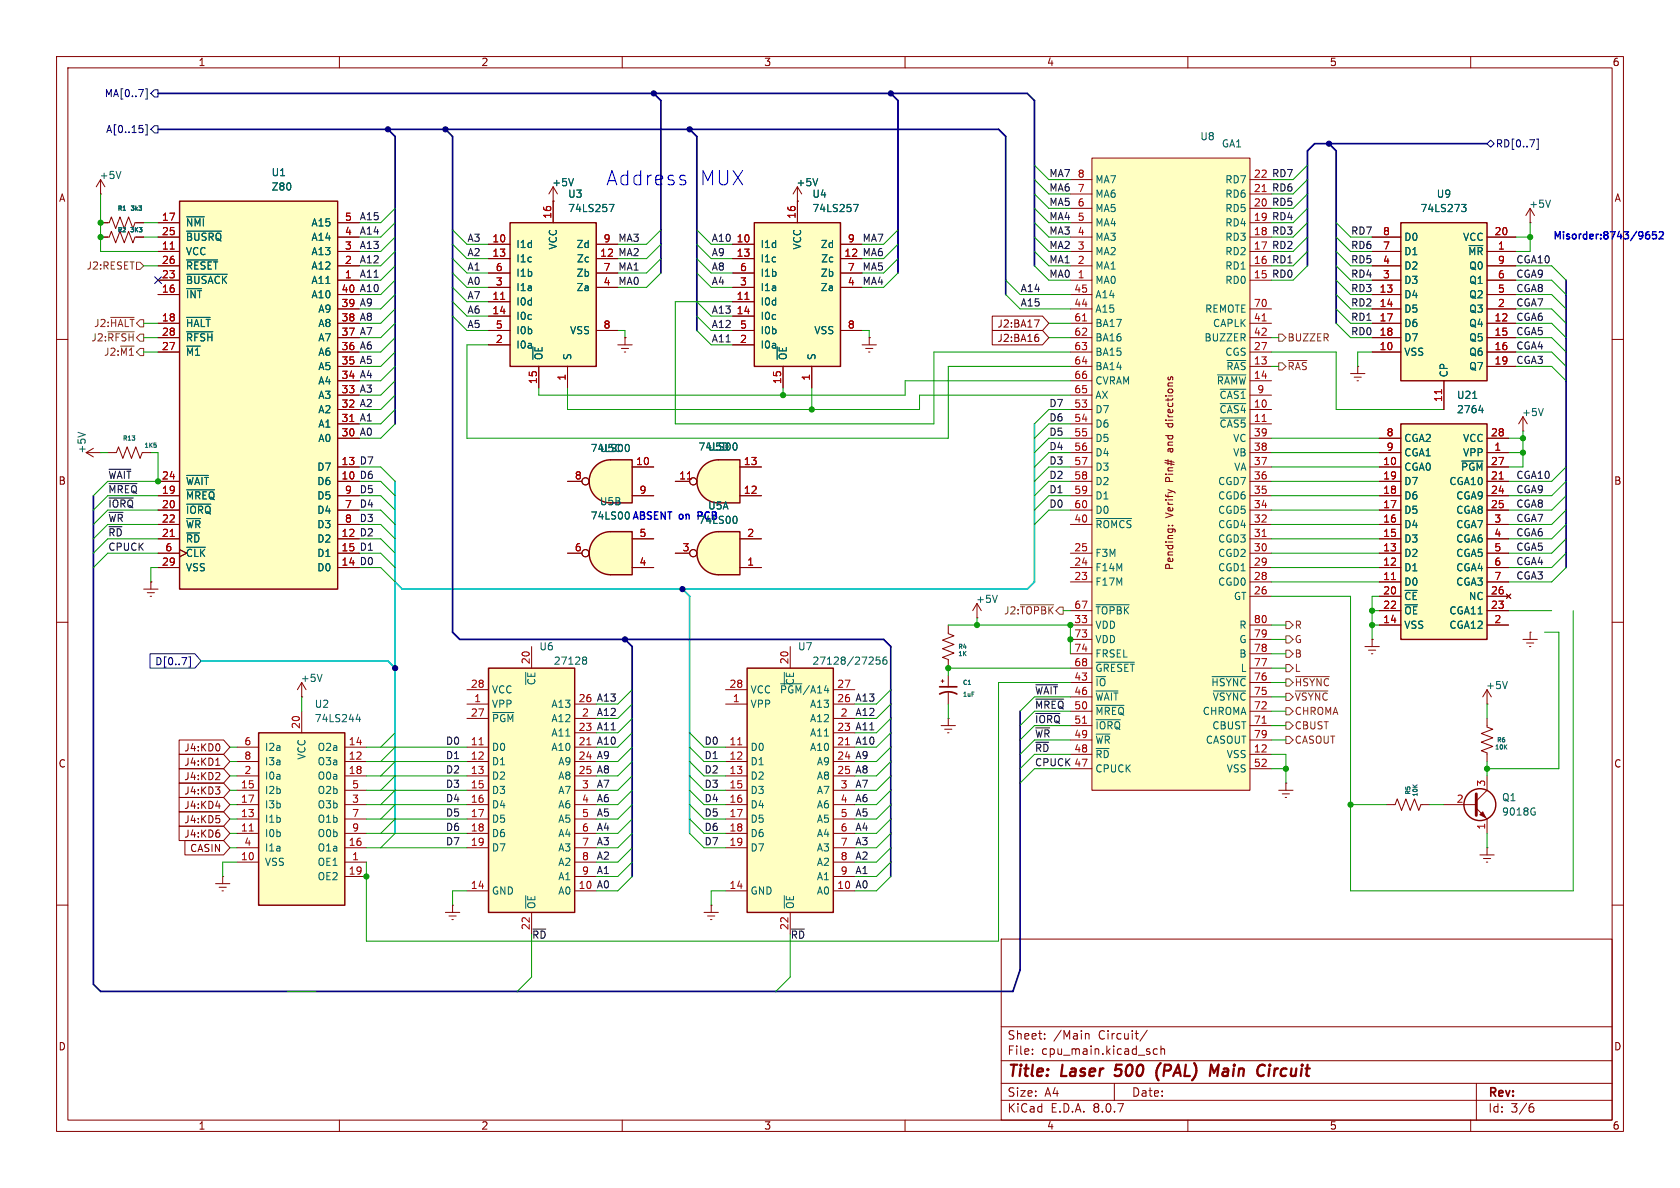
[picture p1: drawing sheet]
<svg xmlns="http://www.w3.org/2000/svg" width="297mm" height="210mm" viewBox="0 0 297 210" stroke-linecap="round" stroke-linejoin="round" font-family="sans-serif">
<defs><g id="words">
<g font-size="3.5" fill="#0000c2">
<text x="107.1" y="33">Address</text>
<text x="123.6" y="33">MUX</text>
</g>
<g font-size="2.8" fill="#840000">
<text x="178" y="190.9">Title:</text>
<text x="187.7" y="190.9">Laser</text>
<text x="198" y="190.9">500</text>
<text x="206" y="190.9">(PAL)</text>
<text x="216.3" y="190.9">Main</text>
<text x="225.5" y="190.9">Circuit</text>
</g>
<g font-size="2.1" fill="#840000">
<text x="178" y="184">Sheet:</text>
<text x="186.2" y="184">/Main</text>
<text x="194.2" y="184">Circuit/</text>
<text x="178" y="186.7">File:</text>
<text x="184.1" y="186.7">cpu_main.kicad_sch</text>
<text x="178" y="196.9">KiCad</text>
<text x="178" y="194.1">Size:</text>
<text x="184.7" y="194.1">A4</text>
<text x="185.7" y="196.9">E.D.A.</text>
<text x="193.3" y="196.9">8.0.7</text>
<text x="200" y="194.1">Date:</text>
<text x="263" y="194.3">Rev:</text>
<text x="263" y="196.9">Id:</text>
<text x="267.1" y="196.9">3/6</text>
</g>
<g font-size="1.8" fill="#840000">
<text x="35" y="11.9">1</text>
<text x="85" y="11.9">2</text>
<text x="135" y="11.9">3</text>
<text x="185" y="11.9">4</text>
<text x="235" y="11.9">5</text>
<text x="285" y="11.9">6</text>
<text x="10.3" y="35.9">A</text>
<text x="285.3" y="35.9">A</text>
<text x="176.2" y="58.1">J2:BA17</text>
<text x="176.2" y="60.6">J2:BA16</text>
<text x="207.6" y="75" transform="rotate(-90 207.6 75)">directions</text>
<text x="207.6" y="79.6" transform="rotate(-90 207.6 79.6)">and</text>
<text x="10.3" y="85.9">B</text>
<text x="207.6" y="85.1" transform="rotate(-90 207.6 85.1)">Pin#</text>
<text x="285.3" y="85.9">B</text>
<text x="207.6" y="91.5" transform="rotate(-90 207.6 91.5)">Verify</text>
<text x="207.6" y="100.9" transform="rotate(-90 207.6 100.9)">Pending:</text>
<text x="10.3" y="135.9">C</text>
<text x="32.5" y="133">J4:KD0</text>
<text x="32.5" y="135.6">J4:KD1</text>
<text x="285.3" y="135.9">C</text>
<text x="32.5" y="140.7">J4:KD3</text>
<text x="32.5" y="138.1">J4:KD2</text>
<text x="32.5" y="143.2">J4:KD4</text>
<text x="32.5" y="145.7">J4:KD5</text>
<text x="32.5" y="148.3">J4:KD6</text>
<text x="33.5" y="150.8">CASIN</text>
<text x="10.3" y="185.9">D</text>
<text x="285.3" y="185.9">D</text>
<text x="35" y="199.9">1</text>
<text x="85" y="199.9">2</text>
<text x="135" y="199.9">3</text>
<text x="185" y="199.9">4</text>
<text x="235" y="199.9">5</text>
<text x="285" y="199.9">6</text>
</g>
<g font-size="1.8" fill="#000084">
<text x="18.4" y="17.4">MA[0..7]</text>
<text x="18.7" y="23.7">A[0..15]</text>
<text x="264.4" y="26.3">RD[0..7]</text>
<text x="27.3" y="117.8">D[0..7]</text>
</g>
<g font-size="1.8" fill="#006464">
<text x="212.1" y="25">U8</text>
<text x="215.9" y="26.3">GA1</text>
<text x="17.5" y="31.9">+5V</text>
<text x="47.9" y="33.9">Z80</text>
<text x="47.9" y="31.3">U1</text>
<text x="97.5" y="33.1">+5V</text>
<text x="100.3" y="35.2">U3</text>
<text x="140.7" y="33.1">+5V</text>
<text x="143.5" y="35.2">U4</text>
<text x="193.5" y="35.2">MA6</text>
<text x="193.5" y="32.6">MA7</text>
<text x="216.5" y="35.2">RD6</text>
<text x="216.5" y="32.6">RD7</text>
<text x="253.9" y="35.2">U9</text>
<text x="32.8" y="40.2">~{NMI}</text>
<text x="55" y="40.2">A15</text>
<text x="100.3" y="37.7">74LS257</text>
<text x="143.5" y="37.7">74LS257</text>
<text x="193.5" y="40.2">MA4</text>
<text x="193.5" y="37.7">MA5</text>
<text x="216.5" y="40.2">RD4</text>
<text x="216.5" y="37.7">RD5</text>
<text x="251" y="37.7">74LS273</text>
<text x="270.3" y="36.9">+5V</text>
<text x="32.8" y="45.3">VCC</text>
<text x="32.8" y="42.8">~{BUSRQ}</text>
<text x="32.8" y="47.9">~{RESET}</text>
<text x="55" y="47.9">A12</text>
<text x="55" y="45.3">A13</text>
<text x="55" y="42.8">A14</text>
<text x="91.2" y="44">I1d</text>
<text x="91.2" y="46.6">I1c</text>
<text x="98.7" y="44.2" transform="rotate(-90 98.7 44.2)">VCC</text>
<text x="101.8" y="44">Zd</text>
<text x="101.9" y="46.6">Zc</text>
<text x="134.4" y="44">I1d</text>
<text x="134.4" y="46.6">I1c</text>
<text x="141.8" y="44.2" transform="rotate(-90 141.8 44.2)">VCC</text>
<text x="145" y="44">Zd</text>
<text x="145.1" y="46.6">Zc</text>
<text x="193.5" y="47.9">MA1</text>
<text x="193.5" y="45.3">MA2</text>
<text x="193.5" y="42.8">MA3</text>
<text x="216.5" y="47.9">RD1</text>
<text x="216.5" y="45.3">RD2</text>
<text x="216.5" y="42.8">RD3</text>
<text x="248.2" y="47.9">D2</text>
<text x="248.2" y="45.3">D1</text>
<text x="248.2" y="42.8">D0</text>
<text x="258.6" y="42.8">VCC</text>
<text x="259.5" y="45.3">~{MR}</text>
<text x="259.6" y="47.9">Q0</text>
<text x="32.8" y="52.9">~{INT}</text>
<text x="32.8" y="50.4">~{BUSACK}</text>
<text x="55" y="50.4">A11</text>
<text x="55" y="52.9">A10</text>
<text x="91.2" y="51.7">I1a</text>
<text x="91.2" y="49.1">I1b</text>
<text x="101.8" y="51.7">Za</text>
<text x="101.8" y="49.1">Zb</text>
<text x="134.4" y="51.7">I1a</text>
<text x="134.4" y="49.1">I1b</text>
<text x="145" y="51.7">Za</text>
<text x="145" y="49.1">Zb</text>
<text x="193.5" y="50.4">MA0</text>
<text x="193.5" y="52.9">A14</text>
<text x="216.5" y="50.4">RD0</text>
<text x="248.2" y="52.9">D4</text>
<text x="248.2" y="50.4">D3</text>
<text x="259.6" y="52.9">Q2</text>
<text x="259.6" y="50.4">Q1</text>
<text x="32.8" y="58">~{HALT}</text>
<text x="56.2" y="58">A8</text>
<text x="56.2" y="55.5">A9</text>
<text x="91.2" y="54.2">I0d</text>
<text x="91.2" y="56.7">I0c</text>
<text x="91.2" y="59.3">I0b</text>
<text x="100.7" y="59.3">VSS</text>
<text x="134.4" y="54.2">I0d</text>
<text x="134.4" y="56.7">I0c</text>
<text x="134.4" y="59.3">I0b</text>
<text x="143.9" y="59.3">VSS</text>
<text x="193.5" y="55.5">A15</text>
<text x="193.5" y="58">BA17</text>
<text x="213" y="55.5">REMOTE</text>
<text x="214.3" y="58">CAPLK</text>
<text x="248.2" y="55.5">D5</text>
<text x="248.2" y="58">D6</text>
<text x="259.6" y="58">Q4</text>
<text x="259.6" y="55.5">Q3</text>
<text x="32.8" y="63.1">~{M1}</text>
<text x="32.8" y="60.6">~{RFSH}</text>
<text x="56.2" y="65.6">A5</text>
<text x="56.2" y="63.1">A6</text>
<text x="56.2" y="60.6">A7</text>
<text x="91.2" y="61.8">I0a</text>
<text x="96.1" y="63.8" transform="rotate(-90 96.1 63.8)">~{OE}</text>
<text x="101.2" y="63.8" transform="rotate(-90 101.2 63.8)">S</text>
<text x="134.4" y="61.8">I0a</text>
<text x="139.3" y="63.8" transform="rotate(-90 139.3 63.8)">~{OE}</text>
<text x="144.4" y="63.8" transform="rotate(-90 144.4 63.8)">S</text>
<text x="193.5" y="60.6">BA16</text>
<text x="193.5" y="63.1">BA15</text>
<text x="193.5" y="65.6">BA14</text>
<text x="212.8" y="60.6">BUZZER</text>
<text x="216.5" y="63.1">CGS</text>
<text x="216.7" y="65.6">~{RAS}</text>
<text x="248.2" y="63.1">VSS</text>
<text x="248.2" y="60.6">D7</text>
<text x="259.6" y="60.6">Q5</text>
<text x="259.6" y="63.1">Q6</text>
<text x="259.6" y="65.6">Q7</text>
<text x="56.2" y="70.7">A3</text>
<text x="56.2" y="68.2">A4</text>
<text x="193.5" y="70.7">AX</text>
<text x="193.5" y="68.2">CVRAM</text>
<text x="215" y="68.2">~{RAMW}</text>
<text x="215.5" y="70.7">~{CAS1}</text>
<text x="256.1" y="66.8" transform="rotate(-90 256.1 66.8)">CP</text>
<text x="257.5" y="70.7">U21</text>
<text x="56.2" y="75.8">A1</text>
<text x="56.2" y="73.3">A2</text>
<text x="193.5" y="73.3">D7</text>
<text x="193.5" y="75.8">D6</text>
<text x="215.5" y="73.3">~{CAS4}</text>
<text x="215.5" y="75.8">~{CAS5}</text>
<text x="257.5" y="73.3">2764</text>
<text x="269" y="73.8">+5V</text>
<text x="15.3" y="80.3" transform="rotate(-90 15.3 80.3)">+5V</text>
<text x="56" y="83.4">D7</text>
<text x="56.2" y="78.3">A0</text>
<text x="104.3" y="80.1">74LS00</text>
<text x="106" y="80.1">U5C</text>
<text x="123.4" y="79.9">74LS00</text>
<text x="125" y="79.9">U5D</text>
<text x="193.5" y="78.3">D5</text>
<text x="193.5" y="80.9">D4</text>
<text x="193.5" y="83.4">D3</text>
<text x="217.9" y="80.9">VB</text>
<text x="217.9" y="78.3">VC</text>
<text x="218.1" y="83.4">VA</text>
<text x="248.2" y="83.4">CGA0</text>
<text x="248.2" y="78.3">CGA2</text>
<text x="248.2" y="80.9">CGA1</text>
<text x="258.2" y="83.4">~{PGM}</text>
<text x="258.6" y="80.9">VPP</text>
<text x="258.6" y="78.3">VCC</text>
<text x="32.8" y="88.5">~{MREQ}</text>
<text x="32.8" y="86">~{WAIT}</text>
<text x="56" y="86">D6</text>
<text x="56" y="88.5">D5</text>
<text x="106" y="89.5">U5B</text>
<text x="193.5" y="86">D2</text>
<text x="193.5" y="88.5">D1</text>
<text x="215.2" y="88.5">CGD6</text>
<text x="215.2" y="86">CGD7</text>
<text x="248.2" y="88.5">D6</text>
<text x="248.2" y="86">D7</text>
<text x="256.1" y="86">CGA10</text>
<text x="257.3" y="88.5">CGA9</text>
<text x="32.8" y="91">~{IORQ}</text>
<text x="32.8" y="93.6">~{WR}</text>
<text x="56" y="91">D4</text>
<text x="56" y="93.6">D3</text>
<text x="104.3" y="92">74LS00 ABSENT on</text>
<text x="104.3" y="92">74LS00</text>
<text x="123.4" y="92.8">74LS00</text>
<text x="123.9" y="92.2">PCB</text>
<text x="125.1" y="90.3">U5A</text>
<text x="193.5" y="93.6">~{ROMCS}</text>
<text x="193.5" y="91">D0</text>
<text x="215.2" y="93.6">CGD4</text>
<text x="215.2" y="91">CGD5</text>
<text x="248.2" y="93.6">D4</text>
<text x="248.2" y="91">D5</text>
<text x="257.3" y="91">CGA8</text>
<text x="257.3" y="93.6">CGA7</text>
<text x="32.8" y="96.1">~{RD}</text>
<text x="32.8" y="101.2">VSS</text>
<text x="32.8" y="98.7">~{CLK}</text>
<text x="56" y="96.1">D2</text>
<text x="56" y="101.2">D0</text>
<text x="56" y="98.7">D1</text>
<text x="193.5" y="101.2">F14M</text>
<text x="193.5" y="98.7">F3M</text>
<text x="215.2" y="101.2">CGD1</text>
<text x="215.2" y="98.7">CGD2</text>
<text x="215.2" y="96.1">CGD3</text>
<text x="248.2" y="101.2">D1</text>
<text x="248.2" y="98.7">D2</text>
<text x="248.2" y="96.1">D3</text>
<text x="257.3" y="96.1">CGA6</text>
<text x="257.3" y="98.7">CGA5</text>
<text x="257.3" y="101.2">CGA4</text>
<text x="172.5" y="106.8">+5V</text>
<text x="193.5" y="103.7">F17M</text>
<text x="215.2" y="103.7">CGD0</text>
<text x="218" y="106.3">GT</text>
<text x="248.2" y="103.7">D0</text>
<text x="248.2" y="106.3">~{CE}</text>
<text x="257.3" y="103.7">CGA3</text>
<text x="259.6" y="106.3">NC</text>
<text x="193.5" y="111.4">VDD</text>
<text x="193.5" y="108.8">~{TOPBK}</text>
<text x="193.5" y="113.9">VDD</text>
<text x="219" y="113.9">G</text>
<text x="219" y="111.4">R</text>
<text x="248.2" y="111.4">VSS</text>
<text x="248.2" y="108.8">~{OE}</text>
<text x="256.1" y="111.4">CGA12</text>
<text x="256.1" y="108.8">CGA11</text>
<text x="95.3" y="115.2">U6</text>
<text x="97.8" y="117.7">27128</text>
<text x="141" y="115.2">U7</text>
<text x="143.5" y="117.7">27128/27256</text>
<text x="193.5" y="119">~{GRESET}</text>
<text x="193.5" y="116.4">FRSEL</text>
<text x="219" y="116.4">B</text>
<text x="219.2" y="119">L</text>
<text x="53.1" y="120.8">+5V</text>
<text x="55.5" y="125.3">U2</text>
<text x="86.9" y="125.3">VPP</text>
<text x="86.9" y="122.8">VCC</text>
<text x="94.8" y="121.2" transform="rotate(-90 94.8 121.2)">~{CE}</text>
<text x="97.4" y="125.3">A13</text>
<text x="132.6" y="125.3">VPP</text>
<text x="132.6" y="122.8">VCC</text>
<text x="137.8" y="122.8">~{PGM}/A14</text>
<text x="140.6" y="121.2" transform="rotate(-90 140.6 121.2)">~{CE}</text>
<text x="143.1" y="125.3">A13</text>
<text x="193.5" y="121.5">~{IO}</text>
<text x="193.5" y="124.1">~{WAIT}</text>
<text x="214" y="121.5">~{HSYNC}</text>
<text x="214.3" y="124.1">~{VSYNC}</text>
<text x="262.6" y="122">+5V</text>
<text x="55.5" y="127.9">74LS244</text>
<text x="86.9" y="127.9">~{PGM}</text>
<text x="97.4" y="127.9">A12</text>
<text x="97.4" y="130.4">A11</text>
<text x="143.1" y="127.9">A12</text>
<text x="143.1" y="130.4">A11</text>
<text x="193.5" y="131.7">~{WR}</text>
<text x="193.5" y="126.6">~{MREQ}</text>
<text x="193.5" y="129.1">~{IORQ}</text>
<text x="212.5" y="126.6">CHROMA</text>
<text x="213.1" y="131.7">CASOUT</text>
<text x="214.2" y="129.1">CBUST</text>
<text x="46.7" y="132.9">I2a</text>
<text x="46.7" y="135.5">I3a</text>
<text x="54.2" y="134.4" transform="rotate(-90 54.2 134.4)">VCC</text>
<text x="56.1" y="135.5">O3a</text>
<text x="56.1" y="132.9">O2a</text>
<text x="86.9" y="132.9">D0</text>
<text x="86.9" y="135.5">D1</text>
<text x="97.4" y="132.9">A10</text>
<text x="98.6" y="135.5">A9</text>
<text x="132.6" y="132.9">D0</text>
<text x="132.6" y="135.5">D1</text>
<text x="143.1" y="132.9">A10</text>
<text x="144.3" y="135.5">A9</text>
<text x="193.5" y="136.8">CPUCK</text>
<text x="193.5" y="134.2">~{RD}</text>
<text x="216.8" y="134.2">VSS</text>
<text x="216.8" y="136.8">VSS</text>
<text x="46.7" y="140.6">I2b</text>
<text x="46.7" y="143.1">I3b</text>
<text x="46.7" y="138">I0a</text>
<text x="56.1" y="138">O0a</text>
<text x="56.1" y="143.1">O3b</text>
<text x="56.1" y="140.6">O2b</text>
<text x="86.9" y="138">D2</text>
<text x="86.9" y="140.6">D3</text>
<text x="86.9" y="143.1">D4</text>
<text x="98.6" y="138">A8</text>
<text x="98.6" y="140.6">A7</text>
<text x="98.6" y="143.1">A6</text>
<text x="132.6" y="138">D2</text>
<text x="132.6" y="140.6">D3</text>
<text x="132.6" y="143.1">D4</text>
<text x="144.3" y="138">A8</text>
<text x="144.3" y="140.6">A7</text>
<text x="144.3" y="143.1">A6</text>
<text x="265.4" y="141.8">Q1</text>
<text x="46.7" y="148.2">I0b</text>
<text x="46.7" y="145.6">I1b</text>
<text x="56.1" y="145.6">O1b</text>
<text x="56.1" y="148.2">O0b</text>
<text x="86.9" y="145.6">D5</text>
<text x="86.9" y="148.2">D6</text>
<text x="98.6" y="145.6">A5</text>
<text x="98.6" y="148.2">A4</text>
<text x="132.6" y="145.6">D5</text>
<text x="132.6" y="148.2">D6</text>
<text x="144.3" y="145.6">A5</text>
<text x="144.3" y="148.2">A4</text>
<text x="265.4" y="144.4">9018G</text>
<text x="46.7" y="153.3">VSS</text>
<text x="46.7" y="150.7">I1a</text>
<text x="56.1" y="153.3">OE1</text>
<text x="56.1" y="150.7">O1a</text>
<text x="56.1" y="155.8">OE2</text>
<text x="86.9" y="150.7">D7</text>
<text x="98.6" y="150.7">A3</text>
<text x="98.6" y="153.3">A2</text>
<text x="98.6" y="155.8">A1</text>
<text x="132.6" y="150.7">D7</text>
<text x="144.3" y="150.7">A3</text>
<text x="144.3" y="153.3">A2</text>
<text x="144.3" y="155.8">A1</text>
<text x="86.9" y="158.3">GND</text>
<text x="94.8" y="160.8" transform="rotate(-90 94.8 160.8)">~{OE}</text>
<text x="98.6" y="158.3">A0</text>
<text x="132.6" y="158.3">GND</text>
<text x="140.6" y="160.8" transform="rotate(-90 140.6 160.8)">~{OE}</text>
<text x="144.3" y="158.3">A0</text>
</g>
<g font-size="1.8" fill="#0f0f0f">
<text x="185.4" y="33.9">MA6</text>
<text x="185.4" y="31.4">MA7</text>
<text x="224.8" y="33.9">RD6</text>
<text x="224.8" y="31.4">RD7</text>
<text x="63.5" y="39">A15</text>
<text x="63.5" y="41.6">A14</text>
<text x="185.4" y="36.5">MA5</text>
<text x="185.4" y="39">MA4</text>
<text x="185.4" y="41.6">MA3</text>
<text x="224.8" y="39">RD4</text>
<text x="224.8" y="36.5">RD5</text>
<text x="224.8" y="41.6">RD3</text>
<text x="238.8" y="41.6">RD7</text>
<text x="63.5" y="44.1">A13</text>
<text x="63.5" y="46.6">A12</text>
<text x="82.5" y="45.4">A2</text>
<text x="82.5" y="42.8">A3</text>
<text x="82.5" y="47.9">A1</text>
<text x="109.2" y="47.9">MA1</text>
<text x="109.2" y="42.8">MA3</text>
<text x="109.2" y="45.4">MA2</text>
<text x="125.7" y="42.8">A10</text>
<text x="125.7" y="47.9">A8</text>
<text x="125.7" y="45.4">A9</text>
<text x="152.4" y="42.8">MA7</text>
<text x="152.4" y="45.4">MA6</text>
<text x="152.4" y="47.9">MA5</text>
<text x="185.4" y="44.1">MA2</text>
<text x="185.4" y="46.6">MA1</text>
<text x="224.8" y="44.1">RD2</text>
<text x="224.8" y="46.6">RD1</text>
<text x="238.8" y="46.6">RD5</text>
<text x="238.8" y="44.1">RD6</text>
<text x="268" y="46.6">CGA10</text>
<text x="63.5" y="49.2">A11</text>
<text x="63.5" y="51.7">A10</text>
<text x="82.5" y="50.5">A0</text>
<text x="82.5" y="53">A7</text>
<text x="109.2" y="50.5">MA0</text>
<text x="125.7" y="50.5">A4</text>
<text x="152.4" y="50.5">MA4</text>
<text x="180.3" y="51.7">A14</text>
<text x="185.4" y="49.2">MA0</text>
<text x="224.8" y="49.2">RD0</text>
<text x="238.8" y="51.7">RD3</text>
<text x="238.8" y="49.2">RD4</text>
<text x="268" y="51.7">CGA8</text>
<text x="268" y="49.2">CGA9</text>
<text x="63.5" y="59.3">A7</text>
<text x="63.5" y="56.8">A8</text>
<text x="63.5" y="54.3">A9</text>
<text x="82.5" y="55.5">A6</text>
<text x="82.5" y="58.1">A5</text>
<text x="125.7" y="55.5">A13</text>
<text x="125.7" y="58.1">A12</text>
<text x="180.3" y="54.3">A15</text>
<text x="238.8" y="54.3">RD2</text>
<text x="238.8" y="56.8">RD1</text>
<text x="238.8" y="59.3">RD0</text>
<text x="268" y="59.3">CGA5</text>
<text x="268" y="54.3">CGA7</text>
<text x="268" y="56.8">CGA6</text>
<text x="63.5" y="61.9">A6</text>
<text x="63.5" y="64.4">A5</text>
<text x="125.7" y="60.6">A11</text>
<text x="268" y="61.9">CGA4</text>
<text x="268" y="64.4">CGA3</text>
<text x="63.5" y="69.5">A3</text>
<text x="63.5" y="67">A4</text>
<text x="63.5" y="74.6">A1</text>
<text x="63.5" y="72">A2</text>
<text x="63.5" y="77.1">A0</text>
<text x="185.4" y="77.1">D5</text>
<text x="185.4" y="74.6">D6</text>
<text x="185.4" y="72">D7</text>
<text x="63.5" y="82.2">D7</text>
<text x="185.4" y="82.2">D3</text>
<text x="185.4" y="79.7">D4</text>
<text x="19" y="89.8">~{IORQ}</text>
<text x="19" y="84.7">~{WAIT}</text>
<text x="19" y="87.3">~{MREQ}</text>
<text x="63.5" y="89.8">D4</text>
<text x="63.5" y="84.7">D6</text>
<text x="63.5" y="87.3">D5</text>
<text x="185.4" y="87.3">D1</text>
<text x="185.4" y="89.8">D0</text>
<text x="185.4" y="84.7">D2</text>
<text x="268" y="87.3">CGA9</text>
<text x="268" y="89.8">CGA8</text>
<text x="268" y="84.7">CGA10</text>
<text x="19" y="92.4">~{WR}</text>
<text x="19" y="94.9">~{RD}</text>
<text x="63.5" y="94.9">D2</text>
<text x="63.5" y="92.4">D3</text>
<text x="268" y="94.9">CGA6</text>
<text x="268" y="92.4">CGA7</text>
<text x="19" y="97.4">CPUCK</text>
<text x="63.5" y="97.4">D1</text>
<text x="63.5" y="100">D0</text>
<text x="268" y="97.4">CGA5</text>
<text x="268" y="100">CGA4</text>
<text x="268" y="102.5">CGA3</text>
<text x="105.4" y="124.1">A13</text>
<text x="151.1" y="124.1">A13</text>
<text x="182.9" y="125.4">~{MREQ}50</text>
<text x="182.9" y="122.8">~{WAIT} 46</text>
<text x="78.7" y="131.7">D0</text>
<text x="105.4" y="131.7">A10</text>
<text x="105.4" y="126.7">A12</text>
<text x="105.4" y="129.2">A11</text>
<text x="124.5" y="131.7">D0</text>
<text x="151.1" y="129.2">A11</text>
<text x="151.1" y="126.7">A12</text>
<text x="151.1" y="131.7">A10</text>
<text x="182.9" y="127.9">~{IORQ}51</text>
<text x="182.9" y="130.5">~{WR}</text>
<text x="78.7" y="136.8">D2</text>
<text x="78.7" y="134.3">D1</text>
<text x="105.4" y="136.8">A8</text>
<text x="105.4" y="134.3">A9</text>
<text x="124.5" y="136.8">D2</text>
<text x="124.5" y="134.3">D1</text>
<text x="151.1" y="136.8">A8</text>
<text x="151.1" y="134.3">A9</text>
<text x="182.9" y="133">~{RD}</text>
<text x="182.9" y="135.5">CPUCK 47</text>
<text x="78.7" y="141.9">D4</text>
<text x="78.7" y="139.4">D3</text>
<text x="105.4" y="139.4">A7</text>
<text x="105.4" y="141.9">A6</text>
<text x="124.5" y="139.4">D3</text>
<text x="124.5" y="141.9">D4</text>
<text x="151.1" y="141.9">A6</text>
<text x="151.1" y="139.4">A7</text>
<text x="78.7" y="149.5">D7</text>
<text x="78.7" y="147">D6</text>
<text x="78.7" y="144.4">D5</text>
<text x="105.4" y="147">A4</text>
<text x="105.4" y="149.5">A3</text>
<text x="105.4" y="144.4">A5</text>
<text x="124.5" y="144.4">D5</text>
<text x="124.5" y="149.5">D7</text>
<text x="124.5" y="147">D6</text>
<text x="151.1" y="149.5">A3</text>
<text x="151.1" y="144.4">A5</text>
<text x="151.1" y="147">A4</text>
<text x="105.4" y="152.1">A2</text>
<text x="105.4" y="154.6">A1</text>
<text x="151.1" y="152.1">A2</text>
<text x="151.1" y="154.6">A1</text>
<text x="105.4" y="157.1">A0</text>
<text x="151.1" y="157.1">A0</text>
<text x="94" y="166">~{RD}</text>
<text x="139.7" y="166">~{RD}</text>
</g>
<g font-size="1.8" fill="#a90000">
<text x="190.4" y="34">7</text>
<text x="190.4" y="31.5">8</text>
<text x="221.6" y="34">21</text>
<text x="221.6" y="31.5">22</text>
<text x="28.5" y="39.1">17</text>
<text x="28.5" y="41.7">25</text>
<text x="60.9" y="41.7">4</text>
<text x="60.9" y="39.1">5</text>
<text x="97.5" y="38.8" transform="rotate(-90 97.5 38.8)">16</text>
<text x="140.7" y="38.8" transform="rotate(-90 140.7 38.8)">16</text>
<text x="190.4" y="41.7">4</text>
<text x="190.4" y="39.1">5</text>
<text x="190.4" y="36.6">6</text>
<text x="221.6" y="41.7">18</text>
<text x="221.6" y="39.1">19</text>
<text x="221.6" y="36.6">20</text>
<text x="244.4" y="41.7">8</text>
<text x="264.1" y="41.7">20</text>
<text x="28.5" y="44.2">11</text>
<text x="28.5" y="46.7">26</text>
<text x="60.9" y="46.7">2</text>
<text x="60.9" y="44.2">3</text>
<text x="87" y="42.9">10</text>
<text x="87" y="45.5">13</text>
<text x="106" y="45.5">12</text>
<text x="106.6" y="42.9">9</text>
<text x="130.1" y="42.9">10</text>
<text x="130.1" y="45.5">13</text>
<text x="149.2" y="45.5">12</text>
<text x="149.8" y="42.9">9</text>
<text x="190.4" y="46.7">2</text>
<text x="190.4" y="44.2">3</text>
<text x="221.6" y="46.7">16</text>
<text x="221.6" y="44.2">17</text>
<text x="244.4" y="46.7">4</text>
<text x="244.4" y="44.2">7</text>
<text x="264.7" y="44.2">1</text>
<text x="264.7" y="46.7">9</text>
<text x="28.5" y="51.8">16</text>
<text x="28.5" y="49.3">23</text>
<text x="60.3" y="51.8">40</text>
<text x="60.9" y="49.3">1</text>
<text x="87" y="53.1">11</text>
<text x="87.6" y="50.5">3</text>
<text x="87.6" y="48">6</text>
<text x="106.6" y="50.5">4</text>
<text x="106.6" y="48">7</text>
<text x="130.1" y="53.1">11</text>
<text x="130.7" y="50.5">3</text>
<text x="130.7" y="48">6</text>
<text x="149.8" y="50.5">4</text>
<text x="149.8" y="48">7</text>
<text x="189.8" y="51.8">45</text>
<text x="190.4" y="49.3">1</text>
<text x="221.6" y="49.3">15</text>
<text x="243.8" y="51.8">13</text>
<text x="244.4" y="49.3">3</text>
<text x="264.7" y="51.8">5</text>
<text x="264.7" y="49.3">6</text>
<text x="28.5" y="56.9">18</text>
<text x="28.5" y="59.4">28</text>
<text x="60.3" y="59.4">37</text>
<text x="60.3" y="56.9">38</text>
<text x="60.3" y="54.4">39</text>
<text x="87" y="55.6">14</text>
<text x="87.6" y="58.2">5</text>
<text x="106.6" y="58.2">8</text>
<text x="130.1" y="55.6">14</text>
<text x="130.7" y="58.2">5</text>
<text x="149.8" y="58.2">8</text>
<text x="189.8" y="54.4">44</text>
<text x="189.8" y="56.9">61</text>
<text x="189.8" y="59.4">62</text>
<text x="221.6" y="56.9">41</text>
<text x="221.6" y="59.4">42</text>
<text x="221.6" y="54.4">70</text>
<text x="243.8" y="54.4">14</text>
<text x="243.8" y="56.9">17</text>
<text x="243.8" y="59.4">18</text>
<text x="264.1" y="56.9">12</text>
<text x="264.1" y="59.4">15</text>
<text x="264.7" y="54.4">2</text>
<text x="28.5" y="62">27</text>
<text x="60.3" y="64.5">35</text>
<text x="60.3" y="62">36</text>
<text x="87.6" y="60.7">2</text>
<text x="130.7" y="60.7">2</text>
<text x="189.8" y="62">63</text>
<text x="189.8" y="64.5">64</text>
<text x="221.6" y="64.5">13</text>
<text x="221.6" y="62">27</text>
<text x="243.8" y="62">10</text>
<text x="264.1" y="62">16</text>
<text x="264.1" y="64.5">19</text>
<text x="60.3" y="69.6">33</text>
<text x="60.3" y="67.1">34</text>
<text x="95" y="68" transform="rotate(-90 95 68)">15</text>
<text x="100.1" y="67.4" transform="rotate(-90 100.1 67.4)">1</text>
<text x="138.2" y="68" transform="rotate(-90 138.2 68)">15</text>
<text x="143.3" y="67.4" transform="rotate(-90 143.3 67.4)">1</text>
<text x="189.8" y="69.6">65</text>
<text x="189.8" y="67.1">66</text>
<text x="221.6" y="67.1">14</text>
<text x="222.2" y="69.6">9</text>
<text x="255" y="71.2" transform="rotate(-90 255 71.2)">11</text>
<text x="60.3" y="77.2">30</text>
<text x="60.3" y="74.7">31</text>
<text x="60.3" y="72.1">32</text>
<text x="189.8" y="72.1">53</text>
<text x="189.8" y="74.7">54</text>
<text x="189.8" y="77.2">55</text>
<text x="221.6" y="72.1">10</text>
<text x="221.6" y="74.7">11</text>
<text x="221.6" y="77.2">39</text>
<text x="245" y="77.2">8</text>
<text x="263.5" y="77.2">28</text>
<text x="60.3" y="82.3">13</text>
<text x="112.4" y="82.3">10</text>
<text x="131.4" y="82.3">13</text>
<text x="189.8" y="79.8">56</text>
<text x="189.8" y="82.3">57</text>
<text x="221.6" y="82.3">37</text>
<text x="221.6" y="79.8">38</text>
<text x="244.4" y="82.3">10</text>
<text x="245" y="79.8">9</text>
<text x="263.5" y="82.3">27</text>
<text x="264.1" y="79.8">1</text>
<text x="28.5" y="87.4">19</text>
<text x="28.5" y="89.9">20</text>
<text x="28.5" y="84.8">24</text>
<text x="60.3" y="84.8">10</text>
<text x="60.9" y="89.9">7</text>
<text x="60.9" y="87.4">9</text>
<text x="101.5" y="84.8">8</text>
<text x="113" y="87.4">9</text>
<text x="120" y="84.8">11</text>
<text x="131.4" y="87.4">12</text>
<text x="189.8" y="84.8">58</text>
<text x="189.8" y="87.4">59</text>
<text x="189.8" y="89.9">60</text>
<text x="221.6" y="89.9">34</text>
<text x="221.6" y="87.4">35</text>
<text x="221.6" y="84.8">36</text>
<text x="244.4" y="89.9">17</text>
<text x="244.4" y="87.4">18</text>
<text x="244.4" y="84.8">19</text>
<text x="263.5" y="84.8">21</text>
<text x="263.5" y="87.4">24</text>
<text x="263.5" y="89.9">25</text>
<text x="28.5" y="95">21</text>
<text x="28.5" y="92.5">22</text>
<text x="60.3" y="95">12</text>
<text x="60.9" y="92.5">8</text>
<text x="113" y="95">5</text>
<text x="132" y="95">2</text>
<text x="189.8" y="92.5">40</text>
<text x="221.6" y="95">31</text>
<text x="221.6" y="92.5">32</text>
<text x="244.4" y="95">15</text>
<text x="244.4" y="92.5">16</text>
<text x="264.1" y="92.5">3</text>
<text x="264.1" y="95">4</text>
<text x="28.5" y="100.1">29</text>
<text x="29.1" y="97.5">6</text>
<text x="60.3" y="100.1">14</text>
<text x="60.3" y="97.5">15</text>
<text x="101.5" y="97.5">6</text>
<text x="113" y="100.1">4</text>
<text x="120.6" y="97.5">3</text>
<text x="132" y="100.1">1</text>
<text x="189.8" y="100.1">24</text>
<text x="189.8" y="97.5">25</text>
<text x="221.6" y="100.1">29</text>
<text x="221.6" y="97.5">30</text>
<text x="244.4" y="100.1">12</text>
<text x="244.4" y="97.5">13</text>
<text x="264.1" y="97.5">5</text>
<text x="264.1" y="100.1">6</text>
<text x="189.8" y="102.6">23</text>
<text x="189.8" y="107.7">67</text>
<text x="221.6" y="105.2">26</text>
<text x="221.6" y="102.6">28</text>
<text x="244.4" y="102.6">11</text>
<text x="244.4" y="105.2">20</text>
<text x="244.4" y="107.7">22</text>
<text x="263.5" y="107.7">23</text>
<text x="263.5" y="105.2">26</text>
<text x="264.1" y="102.6">7</text>
<text x="189.8" y="110.2">33</text>
<text x="189.8" y="112.8">73</text>
<text x="221.6" y="112.8">79</text>
<text x="221.6" y="110.2">80</text>
<text x="244.4" y="110.2">14</text>
<text x="264.1" y="110.2">2</text>
<text x="93.7" y="117.5" transform="rotate(-90 93.7 117.5)">20</text>
<text x="139.4" y="117.5" transform="rotate(-90 139.4 117.5)">20</text>
<text x="189.8" y="117.9">68</text>
<text x="189.8" y="115.3">74</text>
<text x="221.6" y="117.9">77</text>
<text x="221.6" y="115.3">78</text>
<text x="83.1" y="121.7">28</text>
<text x="83.7" y="124.2">1</text>
<text x="102.2" y="124.2">26</text>
<text x="128.9" y="121.7">28</text>
<text x="129.5" y="124.2">1</text>
<text x="147.9" y="124.2">26</text>
<text x="147.9" y="121.7">27</text>
<text x="189.8" y="120.4">43</text>
<text x="221.6" y="125.5">72</text>
<text x="221.6" y="122.9">75</text>
<text x="221.6" y="120.4">76</text>
<text x="43.1" y="131.8">6</text>
<text x="53.1" y="128.9" transform="rotate(-90 53.1 128.9)">20</text>
<text x="61.6" y="131.8">14</text>
<text x="83.1" y="131.8">11</text>
<text x="83.1" y="126.7">27</text>
<text x="102.2" y="131.8">21</text>
<text x="102.2" y="129.3">23</text>
<text x="102.8" y="126.7">2</text>
<text x="128.9" y="131.8">11</text>
<text x="147.9" y="131.8">21</text>
<text x="147.9" y="129.3">23</text>
<text x="148.5" y="126.7">2</text>
<text x="189.8" y="130.6">49</text>
<text x="221.6" y="128">71</text>
<text x="221.6" y="130.6">79</text>
<text x="43.1" y="136.9">2</text>
<text x="43.1" y="134.4">8</text>
<text x="61.6" y="134.4">12</text>
<text x="61.6" y="136.9">18</text>
<text x="83.1" y="134.4">12</text>
<text x="83.1" y="136.9">13</text>
<text x="102.2" y="134.4">24</text>
<text x="102.2" y="136.9">25</text>
<text x="128.9" y="134.4">12</text>
<text x="128.9" y="136.9">13</text>
<text x="147.9" y="134.4">24</text>
<text x="147.9" y="136.9">25</text>
<text x="189.8" y="133.1">48</text>
<text x="221.6" y="133.1">12</text>
<text x="221.6" y="135.6">52</text>
<text x="42.5" y="139.4">15</text>
<text x="42.5" y="142">17</text>
<text x="62.2" y="142">3</text>
<text x="62.2" y="139.4">5</text>
<text x="83.1" y="139.4">15</text>
<text x="83.1" y="142">16</text>
<text x="102.8" y="139.4">3</text>
<text x="102.8" y="142">4</text>
<text x="128.9" y="139.4">15</text>
<text x="128.9" y="142">16</text>
<text x="148.5" y="139.4">3</text>
<text x="148.5" y="142">4</text>
<text x="257.4" y="142">2</text>
<text x="262.6" y="139.1" transform="rotate(-90 262.6 139.1)">3</text>
<text x="42.5" y="147.1">11</text>
<text x="42.5" y="144.5">13</text>
<text x="43.1" y="149.6">4</text>
<text x="61.6" y="149.6">16</text>
<text x="62.2" y="144.5">7</text>
<text x="62.2" y="147.1">9</text>
<text x="83.1" y="144.5">17</text>
<text x="83.1" y="147.1">18</text>
<text x="83.1" y="149.6">19</text>
<text x="102.8" y="144.5">5</text>
<text x="102.8" y="147.1">6</text>
<text x="102.8" y="149.6">7</text>
<text x="128.9" y="144.5">17</text>
<text x="128.9" y="147.1">18</text>
<text x="128.9" y="149.6">19</text>
<text x="148.5" y="144.5">5</text>
<text x="148.5" y="147.1">6</text>
<text x="148.5" y="149.6">7</text>
<text x="262.6" y="146.8" transform="rotate(-90 262.6 146.8)">1</text>
<text x="42.5" y="152.1">10</text>
<text x="61.6" y="154.7">19</text>
<text x="62.2" y="152.1">1</text>
<text x="102.8" y="152.1">8</text>
<text x="102.8" y="154.7">9</text>
<text x="148.5" y="152.1">8</text>
<text x="148.5" y="154.7">9</text>
<text x="83.1" y="157.2">14</text>
<text x="102.2" y="157.2">10</text>
<text x="128.9" y="157.2">14</text>
<text x="147.9" y="157.2">10</text>
<text x="93.7" y="164.5" transform="rotate(-90 93.7 164.5)">22</text>
<text x="139.4" y="164.5" transform="rotate(-90 139.4 164.5)">22</text>
</g>
<g font-size="1.8" fill="#725600">
<text x="15.2" y="47.9">J2:RESET</text>
<text x="16.5" y="58">J2:~{HALT}</text>
<text x="16.1" y="60.6">J2:~{RFSH}</text>
<text x="18.3" y="63.1">J2:~{M1}</text>
<text x="227.5" y="65.6">~{RAS}</text>
<text x="227.5" y="60.6">BUZZER</text>
<text x="177.4" y="108.8">J2:~{TOPBK}</text>
<text x="228.8" y="113.9">G</text>
<text x="228.8" y="111.4">R</text>
<text x="228.8" y="116.4">B</text>
<text x="228.8" y="119">L</text>
<text x="228.8" y="121.5">~{HSYNC}</text>
<text x="228.8" y="124.1">~{VSYNC}</text>
<text x="228.8" y="129.1">CBUST</text>
<text x="228.8" y="126.6">CHROMA</text>
<text x="228.8" y="131.7">CASOUT</text>
</g>
<text font-size="1.8" fill="#0000c2" x="274.4" y="42.7">Misorder:8743/9652</text>
<g font-size="1.1" fill="#006464">
<text x="20.7" y="41.2">R2</text>
<text x="20.7" y="37.4">R1</text>
<text x="22.9" y="41.2">3K3</text>
<text x="22.9" y="37.4">3k3</text>
<text x="21.6" y="78.1">R13</text>
<text x="25.4" y="79.3">1K5</text>
<text x="169.3" y="114.9">R4</text>
<text x="169.3" y="116.2">1K</text>
<text x="170.1" y="121.3">C1</text>
<text x="170.1" y="123.4">1uF</text>
<text x="264.5" y="131.4">R6</text>
<text x="264.2" y="132.7">10K</text>
<text x="249.5" y="140.6" transform="rotate(-90 249.5 140.6)">R5</text>
<text x="250.8" y="141" transform="rotate(-90 250.8 141)">10K</text>
</g>
</g></defs>
<g fill="none" stroke="#840000" stroke-width=".18">
<path d="M10 10h277v190h-277zM12 12h273v186h-273zM60 10v2M110 10v2M160 10v2M210 10v2M260 10v2M10 60h2M285 60h2M10 110h2M25.4 104.1h2.5M26 104.8h1.3"/>
<path d="M26.5 105.4h.3M26.7 102.9h.1M26.7 102.9v1.2M172.7 109.2h.1M172.7 106.7l-.7 1.3M172.7 106.7v2.5M172.7 106.7l.8 1.3M285 110h2M261.6 151.1h2.6M262.3 151.8h1.2M262.8 152.4h.2M262.9 149.9h.1"/>
<path d="M262.9 149.9v1.2M10 160h2M177 166h108v32h-108zM285 160h2M60 198v2M110 198v2M160 198v2M177 194.5h108M177 191.5h108M177 187.5h108M177 181.5h108M182.5 186.3v.1"/>
<path d="M182.5 185.5v.1M184.7 183.6v.1M184.7 182.8v.1M191.9 182.8l.2-.1 .4 .1v.9M197 191.5v3M202.8 182.1l-1.3 2M204.6 185.5l-.4-.1-.3 .3v.4l.1 .2h.6M205.2 185.5l.3-.1 .3 .1 .1 .9M205.2 184.9v1.5M210 198v2M260 198v2M261 191.5v6.5"/>
<path d="M270.6 195.7h.4l.2 .3-.1 .5-.5 .1M271 195.1l-.4 .1"/>
</g>
<path d="M197 190l.3 .2M197.4 188.2l-.3 1 .2-.1M205.2 187.9a2.35 2.35 0 0 0-.4 3.1M214.1 188.2l.5 1.4 .9-1.4-.3 2M224.4 188.9l-.1 1.3M224.5 188.2v.2M224.5 188.2l-.1 .1 .1 .1M224.5 188.2l.1 .1-.1 .1" fill="none" stroke="#840000" stroke-width=".4"/>
<path d="M176.3 105.2l-.4 1.3" fill="none" stroke="#006464" stroke-width=".18"/>
<path d="M247.6 39.4h15.3v27.9h-15.3z" fill="#ffffc2"/>
<path d="M247.6 39.4h15.3v27.9h-15.3z" fill="none" stroke="#840000" stroke-width=".25"/>
<g fill="none" stroke="#840000" stroke-width=".18">
<path d="M242.6 44.5h5M242.6 57.2h5M242.6 52.1h5M242.6 54.6h5M242.6 59.7h5M242.6 41.9h5M242.6 49.5h5M242.6 47h5M262.9 44.5h5.1M262.9 57.2h5.1M262.9 52.1h5.1M262.9 54.6h5.1"/>
<path d="M262.9 59.7h5.1M262.9 41.9h5.1M262.9 49.5h5.1M262.9 47h5.1M238.8 66h2.5M239.4 66.7h1.3M239.9 67.3h.3M240 64.8h.1M240 64.8v1.2M242.6 62.2h5M255.3 67.3v5.1M262.9 62.2h5.1"/>
<path d="M262.9 64.8h5.1"/>
</g>
<path d="M254.9 68.9v.7" fill="none" stroke="#a90000" stroke-width=".18"/>
<path d="M258.4 36.1h.8l-.5 .5 .4 .1 .1 .5-.3 .2h-.3" fill="none" stroke="#006464" stroke-width=".18"/>
<path d="M247.6 74.9h15.3v38.1h-15.3z" fill="#ffffc2"/>
<path d="M247.6 74.9h15.3v38.1h-15.3z" fill="none" stroke="#840000" stroke-width=".25"/>
<g fill="none" stroke="#840000" stroke-width=".18">
<path d="M97.8 35.6h.1M97.8 33l-.8 1.3M97.8 33v2.6M97.8 33l.8 1.3M243.8 77.5h3.8M262.9 77.5h3.8M243.8 80h3.8M243.8 82.6h3.8M243.8 97.8h3.8M243.8 95.3h3.8M243.8 92.7h3.8M243.8 90.2h3.8"/>
<path d="M243.8 87.6h3.8M243.8 85.1h3.8M262.9 80h3.8M262.9 82.6h3.8M262.9 97.8h3.8M262.9 95.3h3.8M262.9 92.7h3.8M262.9 90.2h3.8M262.9 87.6h3.8M262.9 85.1h3.8M243.8 102.9h3.8M243.8 100.3h3.8"/>
<path d="M243.8 110.5h3.8M243.8 105.4h3.8M243.8 108h3.8M262.9 102.9h3.8M262.9 100.3h3.8M262.9 110.5h3.8M262.9 105.4h3.8M262.9 108h3.8M266.3 105l.8 .8M267.1 105l-.8 .8M38.1 156.2h2.5M38.7 156.8h1.3"/>
<path d="M39.2 157.5h.3M39.4 154.9h.1M39.4 154.9v1.3M78.7 161.3h2.6M79.4 161.9h1.2M79.9 162.6h.2M80 160h.1M80 160v1.3"/>
</g>
<path d="M265 84.7h.8M246 102.5h.7" fill="none" stroke="#a90000" stroke-width=".18"/>
<path d="M101.4 31.6l-.4 1.2M260.4 70.4h.7M261.4 72.5h.8M262.1 72.1v.9M258.4 81.5h3.8" fill="none" stroke="#006464" stroke-width=".18"/>
<path d="M31.7 35.6h28v68.5h-28z" fill="#ffffc2"/>
<path d="M31.7 35.6h28v68.5h-28z" fill="none" stroke="#840000" stroke-width=".25"/>
<g fill="none" stroke="#840000" stroke-width=".18">
<path d="M27.9 39.4h3.8M59.7 39.4h3.8M141 35.6h.1M141 33l-.8 1.3M141 33v2.6M141 33l.7 1.3M17.8 41.9h1.5l.4-1 .7 2 .8-2 .8 2 .7-2 .8 2 .4-1h1.5M27.9 49.5h3.8M27.9 44.5h3.8M27.9 52.1h3.8M27.9 57.2h3.8M27.9 47h3.8"/>
<path d="M27.9 41.9h3.8M27.9 59.7h3.8M59.7 49.5h3.8M59.7 44.5h3.8M59.7 52.1h3.8M59.7 57.2h3.8M59.7 47h3.8M59.7 41.9h3.8M59.7 59.7h3.8M59.7 54.6h3.8M110.5 59.7h.1M110.5 59.7v1.3"/>
<path d="M153.7 59.7h.1M153.7 59.7v1.3M27.9 62.2h3.8M59.7 62.2h3.8M59.7 77.5h3.8M59.7 74.9h3.8M59.7 72.4h3.8M59.7 69.9h3.8M59.7 67.3h3.8M59.7 64.8h3.8M109.2 61h2.6M109.9 61.6h1.2"/>
<path d="M110.4 62.2h.2M152.4 61h2.5M153 61.6h1.3M153.5 62.2h.3M27.9 85.1h3.8M27.9 95.3h3.8M27.9 97.8h3.8M27.9 87.6h3.8M27.9 90.2h3.8M27.9 92.7h3.8M31.7 97.2l1.3 .6-1.3 .6M59.7 85.1h3.8"/>
<path d="M59.7 95.3h3.8M59.7 82.6h3.8M59.7 97.8h3.8M59.7 87.6h3.8M59.7 90.2h3.8M59.7 92.7h3.8M27.9 100.3h3.8M59.7 100.3h3.8M262.9 127v1.5l1 .4-2 .8 2 .7-2 .8 2 .8-2 .7 1 .4v1.5"/>
</g>
<path d="M30.1 44h.7M61.8 74.5h.8M30.1 94.8h.7" fill="none" stroke="#a90000" stroke-width=".18"/>
<path d="M33 38.3h3.1M144.6 31.6l-.5 1.2M33 56.1h4.2M33 48.5h7.2M33 40.9h6.1M33 45.9h5.5M33 58.6h4.6M33 86.6h4.9M33 89.1h4.3M33 84h3.9M33 96.7h3.3" fill="none" stroke="#006464" stroke-width=".18"/>
<path d="M90.2 39.4h15.2v25.4h-15.2z" fill="#ffffc2"/>
<path d="M90.2 39.4h15.2v25.4h-15.2z" fill="none" stroke="#840000" stroke-width=".25"/>
<g fill="none" stroke="#840000" stroke-width=".18">
<path d="M97.8 35.6v3.8M86.4 43.2h3.8M86.4 53.3h3.8M86.4 45.7h3.8M86.4 55.9h3.8M86.4 50.8h3.8M86.4 58.4h3.8M86.4 48.3h3.8M105.4 43.2h3.8M105.4 45.7h3.8M105.4 50.8h3.8M105.4 58.4h3.8"/>
<path d="M105.4 48.3h3.8M16.5 79.2l-1.3 .8M86.4 61h3.8M95.2 64.8v3.8M100.3 64.8v3.8M15.2 80l1.3 .8M15.2 80h2.6M17.8 80h.1M167.6 119.4v2M241.3 114.3h2.5M241.9 114.9h1.3M242.4 115.6h.3"/>
<path d="M242.6 113h.1M242.6 113v1.3M269.2 113h2.6M269.9 113.7h1.2M270.4 114.3h.2M270.5 111.8h.1M270.5 111.8v1.2M166.4 120.4h.5M166.6 120.1v.6M167.6 122.4v2.1M124.5 161.3h2.5M125.1 161.9h1.3"/>
<path d="M125.6 162.6h.3M125.7 160h.1M125.7 160v1.3"/>
</g>
<path d="M88.5 52.9h.7" fill="none" stroke="#a90000" stroke-width=".18"/>
<path d="M107.7 36.1h.8l-.5 1.3M13.8 76.4l1.3 .4" fill="none" stroke="#006464" stroke-width=".18"/>
<path d="M166.1 122.7a3.2 3.2 0 0 1 3.1 0M166.1 121.4h3.1" fill="none" stroke="#840000" stroke-width=".3"/>
<path d="M193 27.9h28v111.8h-28z" fill="#ffffc2"/>
<g fill="none" stroke="#840000" stroke-width=".18">
<path d="M17.8 34.3h.1M17.8 31.8l-.8 1.2M17.8 31.8v2.5M17.8 31.8l.7 1.2M189.2 39.4h3.8M189.2 36.8h3.8M189.2 34.3h3.8M189.2 31.8h3.8M193 27.9h28v111.8h-28zM221 39.4h3.8M221 36.8h3.8M221 34.3h3.8"/>
<path d="M221 31.8h3.8M189.2 49.5h3.8M189.2 47h3.8M189.2 44.5h3.8M189.2 41.9h3.8M189.2 57.2h3.8M189.2 59.7h3.8M189.2 54.6h3.8M189.2 52.1h3.8M221 49.5h3.8M221 47h3.8M221 44.5h3.8"/>
<path d="M221 41.9h3.8M221 57.2h3.8M221 59.7h3.8M221 54.6h3.8M189.2 72.4h3.8M189.2 74.9h3.8M189.2 64.8h3.8M189.2 67.3h3.8M189.2 62.2h3.8M189.2 77.5h3.8M189.2 69.9h3.8M206.5 66.7v.3"/>
<path d="M206.9 67l.1-.3 .2-.1 .1 .2v.2M221 72.4h3.8M221 74.9h3.8M221 64.8h3.8M221 67.3h3.8M221 62.2h3.8M221 77.5h3.8M221 69.9h3.8M19 80h1.6l.4-1 .7 2 .8-2 .7 2 .8-2 .8 2 .3-1h1.6M189.2 97.8h3.8M189.2 92.7h3.8M189.2 90.2h3.8"/>
<path d="M189.2 87.6h3.8M189.2 85.1h3.8M189.2 82.6h3.8M189.2 80h3.8M206.5 92.9h.2M207.2 92.9h.1M221 97.8h3.8M221 95.3h3.8M221 92.7h3.8M221 90.2h3.8M221 87.6h3.8M221 85.1h3.8"/>
<path d="M221 82.6h3.8M221 80h3.8M167.6 110.5v1.5l1.1 .4-2.1 .8 2.1 .7-2.1 .8 2.1 .7-2.1 .8 1 .4v1.5M189.2 102.9h3.8M189.2 100.3h3.8M189.2 110.5h3.8M189.2 108h3.8M189.2 118.1h3.8M189.2 113h3.8M189.2 115.6h3.8M221 102.9h3.8M221 100.3h3.8"/>
<path d="M221 105.4h3.8M221 110.5h3.8M221 118.1h3.8M221 113h3.8M221 115.6h3.8M53.3 123.2h.1M53.3 120.7l-.7 1.2M53.3 120.7v2.5M53.3 120.7l.8 1.2M166.4 128.3h2.5M167 128.9h1.3M167.5 129.5h.3"/>
<path d="M167.6 127h.1M167.6 127v1.3M189.2 133.4h3.8M189.2 120.7h3.8M189.2 123.2h3.8M189.2 135.9h3.8M189.2 130.8h3.8M189.2 125.7h3.8M189.2 128.3h3.8M221 133.4h3.8M221 120.7h3.8M221 123.2h3.8"/>
<path d="M221 135.9h3.8M221 130.8h3.8M221 125.7h3.8M221 128.3h3.8M262.9 124.5h.1M262.9 121.9l-.8 1.3M262.9 121.9v2.6M262.9 121.9l.8 1.3"/>
</g>
<g fill="none" stroke="#006464" stroke-width=".18">
<path d="M21.4 30.3l-.5 1.3M27.6 78.7v.3M215.2 66.3h5M215.7 71.3h4.5M215.7 73.9h4.5M215.7 68.8h4.5M216.9 63.7h3.3M193.8 91.7h6.3M56.9 119.2l-.4 1.3M193.8 106.9h5.8M193.8 117.1h6.7M214.3 119.6h5.9"/>
<path d="M193.8 122.1h3.8M193.8 124.7h4.9M193.8 127.2h4.3M214.5 122.1h5.7M266.5 120.5l-.4 1.2"/>
</g>
<path d="M223.1 33.9h.8M191.4 56.7h.7M223.1 56.7h.8M223.1 74.5h.8M223.1 94.8h.8M191.4 127.9h.7M223.1 127.9h.8" fill="none" stroke="#a90000" stroke-width=".18"/>
<path d="M105.3 95.1a3.8 3.8 0 0 1 2.6-1.1v7.6a3.8 3.8 0 0 1-3.5-2.4 3.8 3.8 0 0 1 .9-4.1z" fill="#ffffc2" stroke="#ffffc2" stroke-width=".18"/>
<path d="M107.9 94h3.9v7.6h-3.9z" fill="#ffffc2"/>
<path d="M105.3 95.1a3.8 3.8 0 0 1 2.6-1.1h3.9v7.6h-3.9a3.8 3.8 0 0 1-3.5-2.4 3.8 3.8 0 0 1 .9-4.1z" fill="none" stroke="#840000" stroke-width=".25"/>
<g fill="none" stroke="#840000" stroke-width=".18">
<path d="M100.3 97.8h2.6M111.8 95.3h3.8M111.8 100.3h3.8"/>
<circle cx="103.5" cy="97.8" r=".63"/>
</g>
<path d="M45.7 129.5h15.3v30.5h-15.3z" fill="#ffffc2"/>
<path d="M45.7 129.5h15.3v30.5h-15.3z" fill="none" stroke="#840000" stroke-width=".25"/>
<g fill="none" stroke="#840000" stroke-width=".18">
<path d="M41.9 134.6h3.8M41.9 132.1h3.8M41.9 139.7h3.8M41.9 137.2h3.8M53.3 125.7v3.8M61 134.6h3.8M61 132.1h3.8M61 139.7h3.8M61 137.2h3.8M41.9 152.4h3.8M41.9 147.3h3.8M41.9 144.8h3.8"/>
<path d="M41.9 149.9h3.8M41.9 142.2h3.8M61 152.4h3.8M61 147.3h3.8M61 144.8h3.8M61 149.9h3.8M61 142.2h3.8M61 154.9h3.8"/>
</g>
<path d="M44.1 146.9h.7" fill="none" stroke="#a90000" stroke-width=".18"/>
<path d="M63.3 126.2l-.3 1h.7M63.6 126.7v.9" fill="none" stroke="#006464" stroke-width=".18"/>
<path d="M124.3 82.4a3.8 3.8 0 0 1 2.7-1.1v7.6a3.8 3.8 0 0 1-3.5-2.4 3.8 3.8 0 0 1 .8-4.1z" fill="#ffffc2" stroke="#ffffc2" stroke-width=".18"/>
<path d="M127 81.3h3.8v7.6h-3.8z" fill="#ffffc2"/>
<path d="M124.3 82.4a3.8 3.8 0 0 1 2.7-1.1h3.8v7.6h-3.8a3.8 3.8 0 0 1-3.5-2.4 3.8 3.8 0 0 1 .8-4.1z" fill="none" stroke="#840000" stroke-width=".25"/>
<g fill="none" stroke="#840000" stroke-width=".18">
<path d="M119.4 85.1h2.5M130.8 87.6h3.8M130.8 82.6h3.8"/>
<circle cx="122.6" cy="85.1" r=".63"/>
</g>
<path d="M121.5 84.7h.8" fill="none" stroke="#a90000" stroke-width=".18"/>
<path d="M130 78.3a.79 .79 0 0 1 0 1.3" fill="none" stroke="#006464" stroke-width=".18"/>
<path d="M132.1 118.1h15.2v43.2h-15.2z" fill="#ffffc2"/>
<path d="M132.1 118.1h15.2v43.2h-15.2z" fill="none" stroke="#840000" stroke-width=".25"/>
<g fill="none" stroke="#840000" stroke-width=".18">
<path d="M139.7 114.3v3.8M128.3 124.5h3.8M128.3 132.1h3.8M128.3 134.6h3.8M128.3 137.2h3.8M128.3 139.7h3.8M128.3 121.9h3.8M147.3 124.5h3.8M147.3 132.1h3.8M147.3 134.6h3.8M147.3 137.2h3.8M147.3 139.7h3.8"/>
<path d="M147.3 127h3.8M147.3 129.5h3.8M147.3 121.9h3.8M128.3 157.5h3.8M128.3 142.2h3.8M128.3 144.8h3.8M128.3 147.3h3.8M128.3 149.9h3.8M147.3 157.5h3.8M147.3 142.2h3.8M147.3 144.8h3.8M147.3 147.3h3.8"/>
<path d="M147.3 149.9h3.8M147.3 152.4h3.8M147.3 154.9h3.8M139.7 161.3v3.8"/>
</g>
<path d="M130.4 131.7h.7M149.5 131.7h.7" fill="none" stroke="#a90000" stroke-width=".18"/>
<path d="M155.5 116.1h-.6v.7l.2-.2 .4 .1 .1 .2-.1 .4-.1 .1-.5-.1M156.7 116.1l-.4 .1a.86 .86 0 0 0 0 1.2l.4-.1 .1-.4-.2-.3h-.3l-.2 .3M138 120.9h3.7" fill="none" stroke="#006464" stroke-width=".18"/>
<path d="M133.3 39.4h15.3v25.4h-15.3z" fill="#ffffc2"/>
<path d="M133.3 39.4h15.3v25.4h-15.3z" fill="none" stroke="#840000" stroke-width=".25"/>
<g fill="none" stroke="#840000" stroke-width=".18">
<path d="M141 35.6v3.8M129.5 43.2h3.8M129.5 53.3h3.8M129.5 45.7h3.8M129.5 55.9h3.8M129.5 50.8h3.8M129.5 58.4h3.8M129.5 48.3h3.8M148.6 43.2h3.8M148.6 45.7h3.8M148.6 50.8h3.8M148.6 58.4h3.8"/>
<path d="M148.6 48.3h3.8M129.5 61h3.8M138.4 64.8v3.8M143.5 64.8v3.8"/>
</g>
<path d="M131.7 52.9h.7" fill="none" stroke="#a90000" stroke-width=".18"/>
<path d="M150.9 36.1h.8l-.5 1.3" fill="none" stroke="#006464" stroke-width=".18"/>
<path d="M105.3 82.4a3.8 3.8 0 0 1 2.6-1.1v7.6a3.8 3.8 0 0 1-3.5-2.4 3.8 3.8 0 0 1 .9-4.1z" fill="#ffffc2" stroke="#ffffc2" stroke-width=".18"/>
<path d="M107.9 81.3h3.9v7.6h-3.9z" fill="#ffffc2"/>
<path d="M105.3 82.4a3.8 3.8 0 0 1 2.6-1.1h3.9v7.6h-3.9a3.8 3.8 0 0 1-3.5-2.4 3.8 3.8 0 0 1 .9-4.1z" fill="none" stroke="#840000" stroke-width=".25"/>
<g fill="none" stroke="#840000" stroke-width=".18">
<path d="M100.3 85.1h2.6M111.8 82.6h3.8M111.8 87.6h3.8"/>
<circle cx="103.5" cy="85.1" r=".63"/>
</g>
<path d="M111 78.6a.79 .79 0 0 1 0 1.2" fill="none" stroke="#006464" stroke-width=".18"/>
<path d="M124.3 95.1a3.8 3.8 0 0 1 2.7-1.1v7.6a3.8 3.8 0 0 1-3.5-2.4 3.8 3.8 0 0 1 .8-4.1z" fill="#ffffc2" stroke="#ffffc2" stroke-width=".18"/>
<path d="M127 94h3.8v7.6h-3.8z" fill="#ffffc2"/>
<path d="M124.3 95.1a3.8 3.8 0 0 1 2.7-1.1h3.8v7.6h-3.8a3.8 3.8 0 0 1-3.5-2.4 3.8 3.8 0 0 1 .8-4.1z" fill="none" stroke="#840000" stroke-width=".25"/>
<g fill="none" stroke="#840000" stroke-width=".18">
<path d="M17.8 39.4h1.5l.4-1 .7 2 .8-2 .8 2 .7-2 .8 2 .4-1h1.5M270.5 39.4h.1M270.5 36.8l-.8 1.3M270.5 36.8v2.6M270.5 36.8l.8 1.3M269.2 76.2h.1M269.2 73.7l-.7 1.2M269.2 73.7v2.5M269.2 73.7l.8 1.2M119.4 97.8h2.5M130.8 95.3h3.8M130.8 100.3h3.8"/>
<path d="M226.1 139.7h2.5M227.3 138.4h.1M227.3 138.4v1.3M226.7 140.3h1.3M227.2 141h.3"/>
<circle cx="122.6" cy="97.8" r=".63"/>
</g>
<path d="M24.5 36.4h.5l-.2 .3M25 36.8v.3M274.1 35.4l-.4 1.2M272.8 72.2l-.4 1.3M130 91.3a.79 .79 0 0 1 0 1.2" fill="none" stroke="#006464" stroke-width=".18"/>
<path d="M86.4 118.1h15.2v43.2h-15.2z" fill="#ffffc2"/>
<g fill="none" stroke="#840000" stroke-width=".25">
<path d="M86.4 118.1h15.2v43.2h-15.2z"/>
<circle cx="261.6" cy="142.2" r="2.82"/>
</g>
<g fill="none" stroke="#840000" stroke-width=".18">
<path d="M17.8 39.4h1.2M24.1 39.4h1.3M27.9 39.4h3.8M59.7 39.4h3.8M97.8 35.6h.1M97.8 35.6v3.8M141 35.6h.1M141 35.6v3.8M17.8 41.9h1.2M24.1 41.9h1.3M27.9 49.5h3.8M27.9 44.5h3.8"/>
<path d="M27.9 52.1h3.8M27.9 57.2h3.8M27.9 47h3.8M27.9 41.9h3.8M27.9 59.7h3.8M59.7 49.5h3.8M59.7 44.5h3.8M59.7 52.1h3.8M59.7 57.2h3.8M59.7 47h3.8M59.7 41.9h3.8M59.7 59.7h3.8"/>
<path d="M59.7 54.6h3.8M86.4 43.2h3.8M86.4 53.3h3.8M86.4 45.7h3.8M86.4 55.9h3.8M86.4 50.8h3.8M86.4 58.4h3.8M86.4 48.3h3.8M105.4 43.2h3.8M105.4 45.7h3.8M105.4 50.8h3.8M105.4 58.4h3.8"/>
<path d="M105.4 48.3h3.8M110.5 59.7h.1M129.5 43.2h3.8M129.5 53.3h3.8M129.5 45.7h3.8M129.5 55.9h3.8M129.5 50.8h3.8M129.5 58.4h3.8M129.5 48.3h3.8M148.6 43.2h3.8M148.6 45.7h3.8M148.6 50.8h3.8"/>
<path d="M148.6 58.4h3.8M148.6 48.3h3.8M153.7 59.7h.1M175.4 58.4h8.9l1.1 1.3-1.1 1.3h-8.9zM175.4 55.9h8.9l1.1 1.3-1.1 1.2h-8.9zM182.9 56.6h.8l-.5 1.2M183.3 59.1h.2M183.4 59.6l.2 .2v.3l-.2 .3M242.6 49.5h5M242.6 44.5h5M242.6 52.1h5M242.6 57.2h5"/>
<path d="M242.6 47h5M242.6 41.9h5M242.6 59.7h5M242.6 54.6h5M262.9 49.5h5.1M262.9 44.5h5.1M262.9 52.1h5.1M262.9 57.2h5.1M262.9 47h5.1M262.9 41.9h5.1M262.9 59.7h5.1M262.9 54.6h5.1"/>
<path d="M27.9 62.2h3.8M59.7 62.2h3.8M59.7 77.5h3.8M59.7 74.9h3.8M59.7 72.4h3.8M59.7 69.9h3.8M59.7 67.3h3.8M59.7 64.8h3.8M86.4 61h3.8M95.2 64.8v3.8M100.3 64.8v3.8M129.5 61h3.8"/>
<path d="M138.4 64.8v3.8M143.5 64.8v3.8M242.6 62.2h5M243.8 77.5h3.8M255.3 67.3v5.1M262.9 62.2h5.1M262.9 77.5h3.8M262.9 64.8h5.1M27.9 95.3h3.8M27.9 97.8h3.8M27.9 85.1h3.8M27.9 87.6h3.8"/>
<path d="M27.9 90.2h3.8M27.9 92.7h3.8M31.7 97.2l1.3 .6-1.3 .6M59.7 95.3h3.8M59.7 97.8h3.8M59.7 85.1h3.8M59.7 87.6h3.8M59.7 82.6h3.8M59.7 90.2h3.8M59.7 92.7h3.8M100.3 97.8h2.6M100.3 85.1h2.6"/>
<path d="M111.8 95.3h3.8M111.8 87.6h3.8M111.8 82.6h3.8M119.4 97.8h2.5M119.4 85.1h2.5M130.8 95.3h3.8M130.8 87.6h3.8M130.8 82.6h3.8M243.8 95.3h3.8M243.8 97.8h3.8M243.8 85.1h3.8M243.8 87.6h3.8"/>
<path d="M243.8 82.6h3.8M243.8 90.2h3.8M243.8 92.7h3.8M243.8 80h3.8M262.9 95.3h3.8M262.9 97.8h3.8M262.9 85.1h3.8M262.9 87.6h3.8M262.9 82.6h3.8M262.9 90.2h3.8M262.9 92.7h3.8M262.9 80h3.8"/>
<path d="M26.7 102.9h.1M27.9 100.3h3.8M59.7 100.3h3.8M94 114.3v3.8M111.8 100.3h3.8M130.8 100.3h3.8M242.6 113h.1M243.8 100.3h3.8M243.8 102.9h3.8M243.8 110.5h3.8M243.8 105.4h3.8M243.8 108h3.8"/>
<path d="M262.9 100.3h3.8M262.9 102.9h3.8M262.9 110.5h3.8M262.9 105.4h3.8M262.9 108h3.8M266.3 105l.8 .8M267.1 105l-.8 .8M31.7 130.8h7.8l1.1 1.3-1.1 1.3h-7.8zM31.7 138.4h7.8l1.1 1.3-1.1 1.3h-7.8zM31.7 135.9h7.8l1.1 1.3-1.1 1.2h-7.8zM31.7 133.3h7.8l1.1 1.3-1.1 1.3h-7.8zM38.1 139.1h.8l-.5 .5"/>
<path d="M38.1 137.8h.8M38.1 135.3h.8M38.8 131.7v.8M38.8 136.7v.4M38.8 139.7v.5M82.5 124.5h3.9M82.5 132.1h3.9M82.5 134.6h3.9M82.5 137.2h3.9M82.5 139.7h3.9M82.5 127h3.9M82.5 121.9h3.9"/>
<path d="M101.6 124.5h3.8M101.6 132.1h3.8M101.6 134.6h3.8M101.6 137.2h3.8M101.6 139.7h3.8M101.6 127h3.8M101.6 129.5h3.8M262.9 137.2v2.5l-1.9 1.9M31.7 143.5h7.8l1.1 1.3-1.1 1.3h-7.8zM31.7 146h7.8l1.1 1.3-1.1 1.3h-7.8zM31.7 141h7.8l1.1 1.2-1.1 1.3h-7.8zM32.7 148.6h6.8l1.1 1.3-1.1 1.2h-6.8z"/>
<path d="M38.1 142.5h.8M38.8 144.8v.5M38.8 147.3v.6M82.5 157.5h3.9M82.5 142.2h3.9M82.5 144.8h3.9M82.5 147.3h3.9M82.5 149.9h3.9M101.6 157.5h3.8M101.6 142.2h3.8M101.6 144.8h3.8M101.6 147.3h3.8"/>
<path d="M101.6 149.9h3.8M101.6 152.4h3.8M101.6 154.9h3.8M245.1 142.2h1.5l.4-1 .8 2.1 .7-2.1 .8 2.1 .8-2.1 .7 2.1 .4-1.1h1.5M255.3 142.2h5.7M261 142.9l1.9 1.9v2.5M94 161.3v3.8"/>
<circle cx="103.5" cy="85.1" r=".63"/>
<circle cx="103.5" cy="97.8" r=".63"/>
<circle cx="122.6" cy="97.8" r=".63"/>
<circle cx="122.6" cy="85.1" r=".63"/>
</g>
<path d="M30.1 44h.7M88.5 52.9h.7M131.7 52.9h.7M61.8 74.5h.8M254.9 68.9v.7M30.1 94.8h.7M121.5 84.7h.8M265 84.7h.8M246 102.5h.7M84.7 131.7h.7M103.7 131.7h.8" fill="none" stroke="#a90000" stroke-width=".18"/>
<g fill="none" stroke="#006464" stroke-width=".18">
<path d="M24.5 36.4h.5l-.2 .3M25 36.8v.3M33 38.3h3.1M101.4 31.6l-.4 1.2M107.7 36.1h.8l-.5 1.3M144.6 31.6l-.5 1.2M150.9 36.1h.8l-.5 1.3M258.4 36.1h.8l-.5 .5 .4 .1 .1 .5-.3 .2h-.3M33 56.1h4.2M33 48.5h7.2M33 40.9h6.1M33 45.9h5.5"/>
<path d="M33 58.6h4.6M111 78.6a.79 .79 0 0 1 0 1.2M130 78.3a.79 .79 0 0 1 0 1.3M260.4 70.4h.7M261.4 72.5h.8M262.1 72.1v.9M33 86.6h4.9M33 89.1h4.3M33 84h3.9M33 96.7h3.3M130 91.3a.79 .79 0 0 1 0 1.2M258.4 81.5h3.8"/>
<path d="M103.2 116.1h.3l.2 .3-.2 .3M103.2 116.7h.3M103.5 116.7l.2 .2v.3l-.1 .2h-.4M87.1 126h3.7M271.2 143.5h.2v.5l-.2 .1M271.2 142.8l.1 .1"/>
</g>
<path d="M261 140.3v3.8" fill="none" stroke="#840000" stroke-width=".51"/>
<path d="M261.6 144l.5-.5 .5 1z" fill="#840000" stroke="#840000" stroke-width=".18"/>
<g fill="none" stroke="#725600" stroke-width=".18">
<path d="M19.1 58.6h4.6M19.6 56.1h4.1M24.1 46.4h.7l.6 .6-.6 .6h-.7zM226.1 59.1h.6l.6 .6-.6 .6h-.6zM226.1 64.1h.6l.6 .7-.6 .6h-.6zM227.7 63.7h3.4M180.4 106.9h5.9M227.3 112.4h.7l.6 .6-.6 .7h-.7zM227.3 109.9h.7l.6 .6-.6 .6h-.7zM227.3 114.9h.7l.6 .7-.6 .6h-.7zM227.3 117.5h.7l.6 .6-.6 .6h-.7zM229 119.6h6"/>
<path d="M227.3 127.6h.7l.6 .7-.6 .6h-.7zM227.3 120h.7l.6 .7-.6 .6h-.7zM227.3 125.1h.7l.6 .6-.6 .7h-.7zM227.3 122.6h.7l.6 .6-.6 .6h-.7zM227.3 130.2h.7l.6 .6-.6 .6h-.7zM229 122.1h5.8"/>
</g>
<path d="M25.7 15.7h.3v1.8h-.3M26.7 16.5l.6-.6h.6v1.2h-.6zM25.2 22.8v.5M25.7 22h.3v1.9h-.3M27.3 22.2h.6v1.3h-.6l-.6-.6zM262.9 25.4l.6-.6 .7 .6-.7 .6zM271.6 24.6h.3v1.8h-.3M27.3 48.9l1.2 1.2M28.5 48.9l-1.2 1.2M26.5 115.6h7.9l1.2 1.2-1.2 1.3h-7.9zM33.4 116.1h.3v1.8h-.3" fill="none" stroke="#000084" stroke-width=".18"/>
<path d="M19.3 88h4.3M19.3 83h3.8M19.3 85.5h4.9M183.1 126.1h4.3M183.1 123.6h5M183.1 121.1h3.9" fill="none" stroke="#0f0f0f" stroke-width=".18"/>
<path d="M291.2 41.4h.2l.2 .3v.4l-.4 .1M291.3 41h.2M292.8 41h-.6l-.1 .6 .2-.2 .4 .1 .2 .2-.1 .4-.2 .1-.5-.1M293.3 41.1l.5-.1 .3 .3-.8 .9h.8" fill="none" stroke="#0000c2" stroke-width=".25"/>
<path d="M121.1 31.9l.2 .3-.2 .3" fill="none" stroke="#0000c2" stroke-width=".18"/>
<path d="M27.9 16.5h153.7l1.3 1.3v29.2M115.6 16.5l1.2 1.3v30.5M157.5 16.5l1.2 1.3v30.5M27.9 22.9h148.6l1.3 1.2v28M68.6 22.9l1.2 1.2v50.8M78.7 22.9l1.3 1.2v87.7l1.3 1.2h74.9l1.3 1.3v40.6M121.9 22.9l1.3 1.2v34.3M234.9 25.4l1.3 1.3v30.5M262.9 25.4h-30.5l-1.3 1.3v20.3M276.9 49.5v50.8M16.5 87.6v86.4l1.3 1.3h161.3l1.2-3.8v-45.8M110.5 113l1.3 1.3v40.6" fill="none" stroke="#000084" stroke-width=".3"/>
<path d="M182.9 74.9v28l-1.3 1.2h-110.5l-1.3-1.2M69.8 85.1v62.2M35.6 116.8h33l1.2 1.3M120.6 104.1l1.3 1.3v41.9" fill="none" stroke="#00c2c2" stroke-width=".3"/>
<g fill="none" stroke="#009600" stroke-width=".18">
<path d="M17.8 34.3v10.2h10.1M25.4 39.4h2.5M69.8 36.8l-2.5 2.6h-3.8M69.8 39.4l-2.5 2.5h-3.8M182.9 36.8l2.5 2.6h3.8M182.9 39.4l2.5 2.5h3.8M182.9 31.8l2.5 2.5h3.8M182.9 29.2l2.5 2.6h3.8M182.9 34.3l2.5 2.5h3.8M231.1 36.8l-2.5 2.6h-3.8M231.1 39.4l-2.5 2.5h-3.8M231.1 31.8l-2.5 2.5h-3.8"/>
<path d="M231.1 29.2l-2.5 2.6h-3.8M231.1 34.3l-2.5 2.5h-3.8M236.2 39.4l2.6 2.5h3.8M270.5 39.4v5.1h-2.5M25.4 47h2.5M25.4 59.7h2.5M25.4 57.2h2.5M25.4 41.9h2.5M69.8 44.5l-2.5 2.5h-3.8M69.8 59.7l-2.5 2.5h-3.8M69.8 57.2l-2.5 2.5h-3.8M69.8 41.9l-2.5 2.6h-3.8"/>
<path d="M69.8 54.6l-2.5 2.6h-3.8M69.8 49.5l-2.5 2.6h-3.8M69.8 52.1l-2.5 2.5h-3.8M69.8 47l-2.5 2.5h-3.8M80 43.2l2.5 2.5h3.9M80 53.3l2.5 2.6h3.9M80 40.6l2.5 2.6h3.9M80 55.9l2.5 2.5h3.9M80 50.8l2.5 2.5h3.9M80 48.3l2.5 2.5h3.9M80 45.7l2.5 2.6h3.9M109.2 58.4h1.3v1.3"/>
<path d="M116.8 43.2l-2.5 2.5h-5.1M116.8 40.6l-2.5 2.6h-5.1M116.8 48.3l-2.5 2.5h-5.1M116.8 45.7l-2.5 2.6h-5.1M123.2 43.2l2.5 2.5h3.8M123.2 53.3l2.5 2.6h3.8M123.2 40.6l2.5 2.6h3.8M123.2 55.9l2.5 2.5h3.8M123.2 58.4l2.5 2.6h3.8M123.2 48.3l2.5 2.5h3.8M123.2 45.7l2.5 2.6h3.8M129.5 53.3h-10.1v21.6h45.7v-12.7h24.1"/>
<path d="M152.4 58.4h1.3v1.3M158.7 43.2l-2.5 2.5h-3.8M158.7 40.6l-2.5 2.6h-3.8M158.7 48.3l-2.5 2.5h-3.8M158.7 45.7l-2.5 2.6h-3.8M177.8 49.5l2.5 2.6h8.9M177.8 52.1l2.5 2.5h8.9M182.9 44.5l2.5 2.5h3.8M182.9 41.9l2.5 2.6h3.8M182.9 47l2.5 2.5h3.8M185.4 59.7h3.8M185.4 57.2h3.8"/>
<path d="M224.8 59.7h1.3M231.1 44.5l-2.5 2.5h-3.8M231.1 41.9l-2.5 2.6h-3.8M231.1 47l-2.5 2.5h-3.8M236.2 44.5l2.6 2.5h3.8M236.2 57.2l2.6 2.5h3.8M236.2 41.9l2.6 2.6h3.8M236.2 54.6l2.6 2.6h3.8M236.2 49.5l2.6 2.6h3.8M236.2 52.1l2.6 2.5h3.8M236.2 47l2.6 2.5h3.8M268 47h6.3l2.6 2.5"/>
<path d="M268 59.7h6.3l2.6 2.5M268 57.2h6.3l2.6 2.5M268 41.9h2.5M268 52.1h6.3l2.6 2.5M268 54.6h6.3l2.6 2.6M268 49.5h6.3l2.6 2.6M25.4 62.2h2.5M69.8 62.2l-2.5 2.6h-3.8M69.8 64.8l-2.5 2.5h-3.8M69.8 72.4l-2.5 2.5h-3.8M69.8 74.9l-2.5 2.6h-3.8M69.8 67.3l-2.5 2.6h-3.8"/>
<path d="M69.8 69.9l-2.5 2.5h-3.8M86.4 61h-3.9v16.5h85.1v-12.7h21.6M100.3 68.6v3.8h62.3v-2.5h26.6M138.4 68.6v1.3M143.5 68.6v3.8M189.2 67.3h-29.2v2.6h-64.8v-1.3M189.2 74.9h-3.8l-2.5 2.6M189.2 77.5h-3.8l-2.5 2.5M189.2 72.4h-3.8l-2.5 2.5M224.8 64.8h1.3M224.8 62.2h11.4v10.2h19.1M224.8 77.5h19"/>
<path d="M242.6 62.2h-2.6v2.6M266.7 77.5h2.5M268 64.8h6.3l2.6 2.5M268 62.2h6.3l2.6 2.6M269.2 76.2v6.4h-2.5M17.8 80h1.2M26.7 80h1.2v5.1h-8.9l-2.5 2.5M27.9 97.8h-8.9l-2.5 2.5M27.9 95.3h-8.9l-2.5 2.5M27.9 90.2h-8.9l-2.5 2.5M27.9 92.7h-8.9l-2.5 2.6M27.9 87.6h-8.9l-2.5 2.6"/>
<path d="M63.5 97.8h3.8l2.5 2.5M63.5 95.3h3.8l2.5 2.5M63.5 90.2h3.8l2.5 2.5M63.5 92.7h3.8l2.5 2.6M63.5 85.1h3.8l2.5 2.5M63.5 82.6h3.8l2.5 2.5M63.5 87.6h3.8l2.5 2.6M189.2 90.2h-3.8l-2.5 2.5M189.2 85.1h-3.8l-2.5 2.5M189.2 82.6h-3.8l-2.5 2.5M189.2 87.6h-3.8l-2.5 2.6M189.2 80h-3.8l-2.5 2.6"/>
<path d="M224.8 97.8h19M224.8 95.3h19M224.8 90.2h19M224.8 92.7h19M224.8 85.1h19M224.8 82.6h19M224.8 87.6h19M224.8 80h19M266.7 80h2.5M276.9 95.3l-2.6 2.5h-7.6M276.9 97.8l-2.6 2.5h-7.6M276.9 92.7l-2.6 2.6h-7.6"/>
<path d="M276.9 87.6l-2.6 2.6h-7.6M276.9 90.2l-2.6 2.5h-7.6M276.9 82.6l-2.6 2.5h-7.6M276.9 85.1l-2.6 2.5h-7.6M27.9 100.3h-1.2v2.6M63.5 100.3h3.8l2.5 2.6M167.6 110.5h21.6v5.1M172.7 109.2v1.3M188 108h1.2M189.2 118.1h-21.6v1.3M224.8 100.3h19M224.8 113h2.5"/>
<path d="M224.8 115.6h2.5M224.8 110.5h2.5M224.8 118.1h2.5M224.8 105.4h14v52.1h39.3v-49.5M224.8 102.9h19M242.6 110.5h1.2M242.6 108h1.2M243.8 105.4h-1.2v7.6M266.7 108h7.6M273 111.8h2.6v24.1h-12.7M276.9 100.3l-2.6 2.6h-7.6M40.6 139.7h1.3"/>
<path d="M40.6 132.1h1.3M40.6 137.2h1.3M40.6 134.6h1.3M53.3 123.2v2.5M64.8 139.7h17.7M64.8 132.1h17.7M64.8 137.2h17.7M64.8 134.6h17.7M69.8 139.7l-2.5 2.5M69.8 137.2l-2.5 2.5M69.8 129.5l-2.5 2.6M69.8 134.6l-2.5 2.6"/>
<path d="M69.8 132.1l-2.5 2.5M111.8 139.7l-2.6 2.5h-3.8M111.8 137.2l-2.6 2.5h-3.8M111.8 129.5l-2.6 2.6h-3.8M111.8 134.6l-2.6 2.6h-3.8M111.8 132.1l-2.6 2.5h-3.8M111.8 127l-2.6 2.5h-3.8M111.8 124.5l-2.6 2.5h-3.8M111.8 121.9l-2.6 2.6h-3.8M121.9 139.7l2.6 2.5h3.8M121.9 137.2l2.6 2.5h3.8M121.9 129.5l2.6 2.6h3.8"/>
<path d="M121.9 134.6l2.6 2.6h3.8M121.9 132.1l2.6 2.5h3.8M157.5 139.7l-2.6 2.5h-3.8M157.5 137.2l-2.6 2.5h-3.8M157.5 129.5l-2.6 2.6h-3.8M157.5 134.6l-2.6 2.6h-3.8M157.5 132.1l-2.6 2.5h-3.8M157.5 127l-2.6 2.5h-3.8M157.5 124.5l-2.6 2.5h-3.8M157.5 121.9l-2.6 2.6h-3.8M167.6 124.5v2.5M189.2 120.7h-12.7v45.7h-111.7v-14"/>
<path d="M189.2 128.3h-6.3l-2.6 2.5M189.2 125.7h-6.3l-2.6 2.6M189.2 130.8h-6.3l-2.6 2.6M189.2 135.9h-6.3l-2.6 2.5M189.2 133.4h-6.3l-2.6 2.5M189.2 123.2h-6.3l-2.6 2.5M224.8 133.4h2.5v5M224.8 128.3h2.5M224.8 125.7h2.5M224.8 130.8h2.5M224.8 135.9h2.5M224.8 120.7h2.5"/>
<path d="M224.8 123.2h2.5M262.9 124.5v2.5M262.9 134.6v2.6M40.6 147.3h1.3M40.6 142.2h1.3M40.6 144.8h1.3M40.6 149.9h1.3M41.9 152.4h-2.5v2.5M64.8 147.3h17.7M64.8 142.2h17.7M64.8 144.8h17.7M64.8 149.9h17.7"/>
<path d="M69.8 142.2l-2.5 2.6M69.8 144.8l-2.5 2.5M69.8 147.3l-2.5 2.6M82.5 157.5h-2.5v2.5M111.8 144.8l-2.6 2.5h-3.8M111.8 142.2l-2.6 2.6h-3.8M111.8 147.3l-2.6 2.6h-3.8M111.8 149.9l-2.6 2.5h-3.8M111.8 154.9l-2.6 2.6h-3.8M111.8 152.4l-2.6 2.5h-3.8M121.9 144.8l2.6 2.5h3.8M121.9 142.2l2.6 2.6h3.8"/>
<path d="M121.9 147.3l2.6 2.6h3.8M128.3 157.5h-2.6v2.5M157.5 144.8l-2.6 2.5h-3.8M157.5 142.2l-2.6 2.6h-3.8M157.5 147.3l-2.6 2.6h-3.8M157.5 149.9l-2.6 2.5h-3.8M157.5 154.9l-2.6 2.6h-3.8M157.5 152.4l-2.6 2.5h-3.8M238.8 142.2h6.3M252.7 142.2h2.6M262.9 147.3v2.6M50.8 175.3h5.1"/>
<path d="M94 165.1v7.6l-2.6 2.6M139.7 165.1v7.6l-2.5 2.6"/>
</g>
<g fill="#000084" stroke="#000084" stroke-width=".18">
<circle cx="110.5" cy="113" r=".46"/>
<circle cx="120.6" cy="104.1" r=".46"/>
<circle cx="78.7" cy="22.9" r=".46"/>
<circle cx="115.6" cy="16.5" r=".46"/>
<circle cx="121.9" cy="22.9" r=".46"/>
<circle cx="157.5" cy="16.5" r=".46"/>
<circle cx="234.9" cy="25.4" r=".46"/>
<circle cx="69.8" cy="118.1" r=".46"/>
<circle cx="68.6" cy="22.9" r=".46"/>
</g>
<g fill="#009600" stroke="#009600" stroke-width=".18">
<circle cx="64.8" cy="154.9" r=".46"/>
<circle cx="167.6" cy="118.1" r=".46"/>
<circle cx="172.7" cy="110.5" r=".46"/>
<circle cx="138.4" cy="69.9" r=".46"/>
<circle cx="143.5" cy="72.4" r=".46"/>
<circle cx="27.9" cy="85.1" r=".46"/>
<circle cx="17.8" cy="41.9" r=".46"/>
<circle cx="17.8" cy="39.4" r=".46"/>
<circle cx="189.2" cy="110.5" r=".46"/>
<circle cx="189.2" cy="113" r=".46"/>
<circle cx="238.8" cy="142.2" r=".46"/>
<circle cx="227.3" cy="135.9" r=".46"/>
<circle cx="262.9" cy="135.9" r=".46"/>
<circle cx="242.6" cy="110.5" r=".46"/>
<circle cx="242.6" cy="108" r=".46"/>
<circle cx="269.2" cy="77.5" r=".46"/>
<circle cx="270.5" cy="41.9" r=".46"/>
<circle cx="269.2" cy="80" r=".46"/>
</g>
<use href="#words"/>
</svg>
